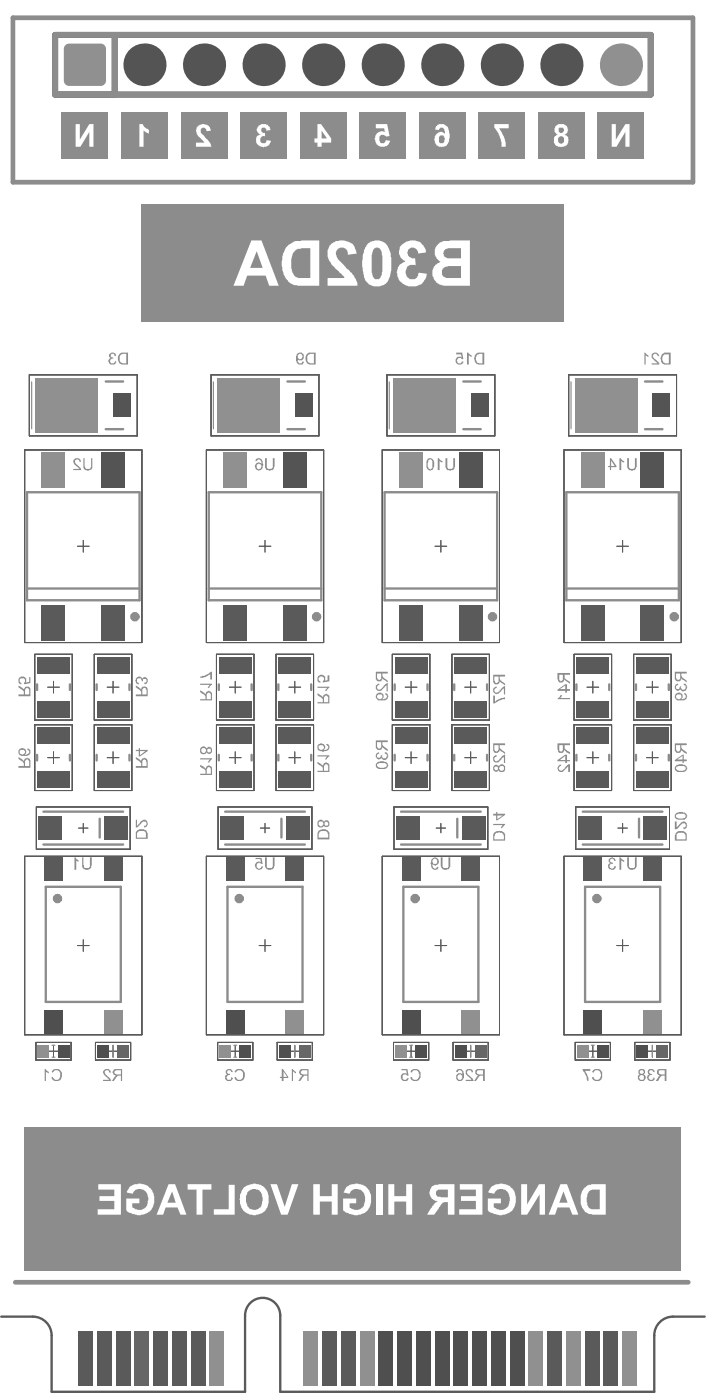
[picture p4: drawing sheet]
<svg xmlns="http://www.w3.org/2000/svg" width="100mm" height="198mm" viewBox="0 0 100 198" stroke-linecap="round" stroke-linejoin="round" font-family="sans-serif">
<path d="M.2 186.5h4.4a2.66 2.66 0 0 1 2.7 2.6v8h27.4v-10.8a2.49 2.49 0 0 1 2.5-2.5 2.49 2.49 0 0 1 2.5 2.5v10.8h52.9v-8a2.66 2.66 0 0 1 2.6-2.6h4.5" fill="none" stroke="#5a5a5a" stroke-width=".33"/>
<g fill="none" stroke="#5a5a5a" stroke-width=".14">
<path d="M4.2 53.1h15.2v8.6h-15.2zM11 57.4h1.6M11.8 56.6v1.6M29.9 53.1h15.2v8.6h-15.2zM36.7 57.4h1.6M37.5 56.6v1.6M54.8 53.1h15.2v8.6h-15.2zM61.6 57.4h1.6M62.4 56.6v1.6M80.5 53.1h15.2v8.6h-15.2zM87.3 57.4h1.6M88.1 56.6v1.6"/>
<path d="M3.5 63.7h16.6v27.3h-16.6zM11 77.4h1.6M11.8 76.5v1.7M29.2 63.7h16.6v27.3h-16.6zM36.7 77.4h1.6M37.5 76.5v1.7M54.1 63.7h16.6v27.3h-16.6zM61.6 77.4h1.6M62.4 76.5v1.7M79.8 63.7h16.6v27.3h-16.6zM87.3 77.4h1.6M88.1 76.5v1.7"/>
<path d="M4.9 92.7h5.3v9.3h-5.3zM6.7 97.3h1.7M7.6 96.5v1.6M13.3 92.7h5.4v9.3h-5.4zM15.2 97.3h1.6M16 96.5v1.6M30.6 92.7h5.3v9.3h-5.3zM32.5 97.3h1.6M33.3 96.5v1.6M39.1 92.7h5.3v9.3h-5.3zM40.9 97.3h1.6M41.7 96.5v1.6"/>
<path d="M55.5 92.7h5.3v9.3h-5.3zM57.3 97.3h1.7M58.2 96.5v1.6M63.9 92.7h5.4v9.3h-5.4zM65.8 97.3h1.6M66.6 96.5v1.6M81.2 92.7h5.3v9.3h-5.3zM83.1 97.3h1.6M83.9 96.5v1.6M89.7 92.7h5.3v9.3h-5.3zM91.5 97.3h1.6M92.3 96.5v1.6"/>
<path d="M4.9 102.6h5.3v9.4h-5.3zM5.1 114.3h13.3v6h-13.3zM6.7 107.3h1.7M7.6 106.5v1.6M11.1 117.3h1.3M11.8 116.6v1.3M13.3 102.6h5.4v9.4h-5.4zM15.2 107.3h1.6M16 106.5v1.6M30.6 102.6h5.3v9.4h-5.3zM30.9 114.3h13.2v6h-13.2zM32.5 107.3h1.6"/>
<path d="M33.3 106.5v1.6M36.8 117.3h1.4M37.5 116.6v1.3M39.1 102.6h5.3v9.4h-5.3zM40.9 107.3h1.6M41.7 106.5v1.6M55.5 102.6h5.3v9.4h-5.3zM55.8 114.3h13.2v6h-13.2zM57.3 107.3h1.7M58.2 106.5v1.6M61.7 117.3h1.4M62.4 116.6v1.3"/>
<path d="M63.9 102.6h5.4v9.4h-5.4zM65.8 107.3h1.6M66.6 106.5v1.6M81.2 102.6h5.3v9.4h-5.3zM81.5 114.3h13.2v6h-13.2zM83.1 107.3h1.6M83.9 106.5v1.6M87.4 117.3h1.4M88.1 116.6v1.3M89.7 102.6h5.3v9.4h-5.3zM91.5 107.3h1.6M92.3 106.5v1.6"/>
<path d="M3.5 121.3h16.6v25.2h-16.6zM11 133.9h1.6M11.8 133.1v1.6M29.2 121.3h16.6v25.2h-16.6zM36.7 133.9h1.6M37.5 133.1v1.6M54.1 121.3h16.6v25.2h-16.6zM61.6 133.9h1.6M62.4 133.1v1.6M79.8 121.3h16.6v25.2h-16.6zM87.3 133.9h1.6M88.1 133.1v1.6"/>
<path d="M5.1 147.6h5v2.5h-5zM6.7 148.9h1.7M7.6 148v1.7M13.5 147.6h5v2.5h-5zM15.2 148.9h1.6M16 148v1.7M25.5 159.7h2.5v5h-2.5zM30.8 147.6h5v2.5h-5zM32.1 159.7h2.5v5h-2.5zM32.5 148.9h1.6M33.3 148v1.7M38.7 159.7h2.5v5h-2.5z"/>
<path d="M39.2 147.6h5v2.5h-5zM40.9 148.9h1.6M41.7 148v1.7M45.4 159.7h2.5v5h-2.5zM52 159.7h2.5v5h-2.5zM55.7 147.6h5v2.5h-5zM57.3 148.9h1.7M58.2 148v1.7M58.7 159.7h2.4v5h-2.4zM64.1 147.6h5v2.5h-5zM65.3 159.7h2.5v5h-2.5zM65.8 148.9h1.6"/>
<path d="M66.6 148v1.7M71.9 159.7h2.5v5h-2.5zM81.4 147.6h5v2.5h-5zM83.1 148.9h1.6M83.9 148v1.7M89.8 147.6h5v2.5h-5zM91.5 148.9h1.6M92.3 148v1.7M25.5 166.3h2.5v5h-2.5zM25.9 162.2h1.6M25.9 168.8h1.6M26.7 161.3v1.7"/>
<path d="M26.7 168v1.7M32.1 166.3h2.5v5h-2.5zM32.5 162.2h1.7M32.5 168.8h1.7M33.4 161.3v1.7M33.4 168v1.7M38.7 166.3h2.5v5h-2.5zM39.2 162.2h1.6M39.2 168.8h1.6M40 161.3v1.7M40 168v1.7M45.4 166.3h2.5v5h-2.5z"/>
<path d="M45.8 162.2h1.7M45.8 168.8h1.7M46.6 161.3v1.7M46.6 168v1.7M52 166.3h2.5v5h-2.5zM52.4 162.2h1.7M52.4 168.8h1.7M53.3 161.3v1.7M53.3 168v1.7M58.7 166.3h2.4v5h-2.4zM59.1 162.2h1.6M59.1 168.8h1.6"/>
<path d="M59.9 161.3v1.7M59.9 168v1.7M65.3 166.3h2.5v5h-2.5zM65.7 162.2h1.7M65.7 168.8h1.7M66.5 161.3v1.7M66.5 168v1.7M71.9 166.3h2.5v5h-2.5zM72.3 162.2h1.7M72.3 168.8h1.7M73.2 161.3v1.7M73.2 168v1.7"/>
</g>
<path d="M7.8 4.9h84.3v8.5h-84.3zM16.2 4.9v8.5" fill="none" stroke="#5a5a5a" stroke-width=".85"/>
<path d="M1.8 2.5h96.3v23.3h-96.3zM2.2 181.6h95.2" fill="none" stroke="#8c8c8c" stroke-width=".67"/>
<path d="M7.8 4.9h84.3v8.5h-84.3zM16.2 4.9v8.5" fill="none" stroke="#8c8c8c" stroke-width=".85"/>
<g fill="none" stroke="#8c8c8c" stroke-width=".33">
<path d="M15 54h2.4M40.7 54h2.4M65.6 54h2.4M91.3 54h2.4M3.8 69.7h15.9v15.3h-15.9zM15 60.8h2.4M29.5 69.7h16v15.3h-16zM40.7 60.8h2.4M54.4 69.7h16v15.3h-16zM65.6 60.8h2.4M80.1 69.7h16v15.3h-16zM91.3 60.8h2.4"/>
<path d="M3.8 83.3h15.9M5.2 96.9v.8M9.9 96.9v.8M13.7 96.9v.8M18.3 96.9v.8M29.5 83.3h16M31 96.9v.8M35.6 96.9v.8M39.4 96.9v.8M44 96.9v.8M54.4 83.3h16M55.9 96.9v.8"/>
<path d="M60.5 96.9v.8M64.3 96.9v.8M68.9 96.9v.8M80.1 83.3h16M81.6 96.9v.8M86.2 96.9v.8M90 96.9v.8M94.6 96.9v.8M5.2 106.9v.8M6.1 119.6h11.3M6.1 114.9h11.3M9.9 106.9v.8"/>
<path d="M13.7 106.9v.8M14.1 115.9v2.7M18.3 106.9v.8M31 106.9v.8M31.9 119.6h11.2M31.9 114.9h11.2M35.6 106.9v.8M39.4 106.9v.8M39.8 115.9v2.7M44 106.9v.8M55.9 106.9v.8M56.7 119.6h11.3"/>
<path d="M56.7 114.9h11.3M60.5 106.9v.8M64.3 106.9v.8M64.7 115.9v2.7M68.9 106.9v.8M81.6 106.9v.8M82.5 119.6h11.2M82.5 114.9h11.2M86.2 106.9v.8M90 106.9v.8M90.4 115.9v2.7M94.6 106.9v.8"/>
<path d="M6.5 125.6h10.6v16.3h-10.6zM32.2 125.6h10.6v16.3h-10.6zM57.1 125.6h10.6v16.3h-10.6zM82.8 125.6h10.6v16.3h-10.6z"/>
</g>
<g fill="none" stroke="#8c8c8c" stroke-width=".17">
<path d="M4.5 54.1v6.6M30.2 54.1v6.6M55.1 54.1v6.6M80.8 54.1v6.6M7.4 149.7h.4M7.4 148h.4M16 148v1.7M33.1 149.7h.4M33.1 148h.4M41.7 148v1.7M58 149.7h.4M58 148h.4"/>
<path d="M66.6 148v1.7M83.7 149.7h.4M83.7 148h.4M92.3 148v1.7"/>
</g>
<path d="M84.6 15.8h6.6v6.7h-6.6z" fill-rule="evenodd" fill="#8c8c8c"/>
<path d="M86.6 17.6h.6v2.2l1.3-2.2h.6v3.2h-.6v-2.1l-1.3 2.1h-.6z" fill="#fff"/>
<path d="M76.1 15.8h6.7v6.7h-6.7z" fill-rule="evenodd" fill="#8c8c8c"/>
<path d="M79.1 18.1h.1a.39 .39 0 0 1 .5 .2 .39 .39 0 0 1-.1 .5 .39 .39 0 0 1-.5-.1v-.5zM79.1 19.3a.53 .53 0 0 1 .8 .5 .53 .53 0 0 1-.6 .6v-.1a.48 .48 0 0 1-.2-.8zM78.7 17.7a.83 .83 0 0 0 .1 1.3h.1l-.1 .1a.95 .95 0 0 0-.1 1.5l.4 .2a1.04 1.04 0 0 0 1.3-.6 .99 .99 0 0 0-.5-1.2 .63 .63 0 0 0 .3-1v-.1a1.18 1.18 0 0 0-1.5-.2z" fill="#fff"/>
<path d="M67.7 15.8h6.6v6.7h-6.6z" fill-rule="evenodd" fill="#8c8c8c"/>
<path d="M70 17.6h2v.6h-1.4l.5 .7a2.6 2.6 0 0 1 .5 1.9h-.6a3.8 3.8 0 0 0-1-2.7z" fill="#fff"/>
<path d="M59.3 15.8h6.6v6.7h-6.6z" fill-rule="evenodd" fill="#8c8c8c"/>
<path d="M61.9 17.7l-.2 .2-.2 .4 .6 .1v-.1a.39 .39 0 0 1 .5-.2 .39 .39 0 0 1 .3 .4l.1 .4a.81 .81 0 0 0-1.4 .3l-.1 .2a1.02 1.02 0 0 0 .3 1.2 1.02 1.02 0 0 0 1.2 .1 2.11 2.11 0 0 0 .6-2.1l-.1-.2a.97 .97 0 0 0-1.5-.7zM62.3 19.2h.1a.34 .34 0 0 1 .3 0 .34 .34 0 0 1 .2 .3l.1 .1v.2h-.1a.41 .41 0 0 1-.5 .5 .41 .41 0 0 1-.3-.6v-.3z" fill="#fff"/>
<path d="M50.8 15.8h6.7v6.7h-6.7z" fill-rule="evenodd" fill="#8c8c8c"/>
<path d="M53.2 17.6h1.6l.3 1.7h-.5a.53 .53 0 0 0-.7-.2 .53 .53 0 0 0-.2 .8 .43 .43 0 0 0 .4 .4 .43 .43 0 0 0 .4-.4h.1h.6a1.09 1.09 0 0 1-1.7 .7l-.1-.1a1.11 1.11 0 0 1-.3-1.2 .94 .94 0 0 1 1.3-.6v-.5h-1.2z" fill="#fff"/>
<path d="M42.4 15.8h6.6v6.7h-6.6z" fill-rule="evenodd" fill="#8c8c8c"/>
<path d="M45.5 18.5l.8 1.1h-.8zM44.9 17.6v2h-.4v.6h.4v.6h.6v-.6h1.4v-.6l-1.5-2z" fill="#fff"/>
<path d="M34 15.8h6.6v6.7h-6.6z" fill-rule="evenodd" fill="#8c8c8c"/>
<path d="M36.7 17.7a1 1 0 0 1 1.6 .7l-.6 .1v-.1a.36 .36 0 0 0-.5-.3 .36 .36 0 0 0-.1 .6l.2 .1h.2v.5a.49 .49 0 0 0-.7 .4 .49 .49 0 0 0 .5 .6h.2l.3-.4h.5a1.09 1.09 0 0 1-1.6 .7l-.1-.1a.89 .89 0 0 1-.2-1.2l.4-.2v-.1a.66 .66 0 0 1-.5-.5 .66 .66 0 0 1 .3-.7z" fill="#fff"/>
<path d="M25.6 15.8h6.6v6.7h-6.6z" fill-rule="evenodd" fill="#8c8c8c"/>
<path d="M28 17.8h.1a1.09 1.09 0 0 1 1.7 .4v.3l-.6 .1v-.2a.4 .4 0 0 0-.6-.3 .4 .4 0 0 0-.2 .6l.1 .2 .5 .5a2.28 2.28 0 0 1 .9 1.4h-2.2v-.6h1.3l-.5-.5a1.48 1.48 0 0 1-.7-1.6z" fill="#fff"/>
<path d="M17.1 15.8h6.7v6.7h-6.7z" fill-rule="evenodd" fill="#8c8c8c"/>
<path d="M19.7 17.6h.5a1.25 1.25 0 0 0 .8 .7l.1 .1v.5l-.8-.4v2.3h-.6z" fill="#fff"/>
<path d="M8.7 15.8h6.6v6.7h-6.6z" fill-rule="evenodd" fill="#8c8c8c"/>
<path d="M10.7 17.6h.6v2.2l1.3-2.2h.6v3.2h-.6v-2.1l-1.2 2.1h-.7z" fill="#fff"/>
<path d="M20 29h59.7v16.6h-59.7z" fill-rule="evenodd" fill="#8c8c8c"/>
<g fill="#fff">
<path d="M57 34.6a2.12 2.12 0 0 1 2.9 .1l.4 .7v.3l-1.1 .2a.76 .76 0 0 0-.8-.8 .76 .76 0 0 0-.7 .8l.2 .5 .4 .2h.4l.1 1a.99 .99 0 0 0-1.1 .2 .99 .99 0 0 0-.2 1.1 .85 .85 0 0 0 .9 .6 .85 .85 0 0 0 .8-.7l.1-.2 1.1 .2-.3 .8a1.81 1.81 0 0 1-2.1 1 2.24 2.24 0 0 1-1.6-1.1l-.2-.5a1.77 1.77 0 0 1 .9-1.9l.3-.1a1.44 1.44 0 0 1-.9-1.1l.1-.8z"/>
<path d="M46.9 34.5a2.5 2.5 0 0 1 2.8 0l.4 .4 .4 1-1.3 .2a.86 .86 0 0 0-1-1.1 .86 .86 0 0 0-.5 1.4l.1 .3 1.2 1.2a4.6 4.6 0 0 1 1.6 2.1v.5h-4.2v-1.1h2.3v-.2l-.4-.4a6.7 6.7 0 0 1-1.7-1.9 2.19 2.19 0 0 1 .1-2.2z"/>
<path d="M63 35.3l.4-.2h1.8v1.5h-1.2a.95 .95 0 0 1-1.3-.7zM62.9 37.9l.5-.2h1.8v1.7h-1.4a.95 .95 0 0 1-1.3-.7 .73 .73 0 0 1 .4-.8zM62.3 34.3a1.61 1.61 0 0 0 .1 2.8 1.64 1.64 0 0 0-1 2.4 1.75 1.75 0 0 0 1.9 1h3.2v-6.5h-2.8l-.3 .1a1.05 1.05 0 0 0-.9 .2z"/>
<path d="M53 35.1h.1a.45 .45 0 0 1 .7 .2l.1 .1a5.3 5.3 0 0 1 .2 2.5l-.1 .7a.76 .76 0 0 1-.2 .8 .76 .76 0 0 1-.9 .1 3.4 3.4 0 0 1-.3-2.3 4 4 0 0 1 .3-2zM52.1 34.5l-.3 .2a6.1 6.1 0 0 0 0 5.1 2.05 2.05 0 0 0 3.1 .1 6.5 6.5 0 0 0 .1-4.7 1.77 1.77 0 0 0-2.2-1.1l-.4 .1z"/>
<path d="M41.7 35.5l.4-.3 .5-.1h1.3v4.3h-1.1a1.13 1.13 0 0 1-1.4-1h-.1a4.3 4.3 0 0 1 .3-2.7zM40.9 34.6a3 3 0 0 0-.9 2.2 3.3 3.3 0 0 0 1.3 3.4l.8 .3h3.1v-6.5h-2.6v.1a2.17 2.17 0 0 0-1.7 .5z"/>
<path d="M36.3 35.6l.9 2.3h-1.8zM35.6 34l-2.6 6.5h1.5l.5-1.5h2.6l.5 1.5h1.3l-2.4-6.5z"/>
</g>
<path d="M3.4 159.7h92.9v20.3h-92.9z" fill-rule="evenodd" fill="#8c8c8c"/>
<g fill="#fff">
<path d="M73.7 167.7h.9v2.9l1.7-2.9h.8v4.3h-.7v-2.9l-1.8 2.9h-.9z"/>
<path d="M69.6 168a3.7 3.7 0 0 1 2-.3v.1a1.82 1.82 0 0 1 1.4 1.8 1.5 1.5 0 0 1-.2 1.1 2.01 2.01 0 0 1-2.7 1.2l-.6-.1-.5-.4v-1.7h1.9v.7h-1v.6l.1 .1a1.38 1.38 0 0 0 2-.4 2.41 2.41 0 0 0 0-1.7h-.1a1.05 1.05 0 0 0-1.9-.1v.2l-.9-.2 .1-.4z"/>
<path d="M65.1 167.7h3.2v4.3h-3.3v-.7h2.3v-1.2h-2.1v-.7h2.1v-.9h-2.2z"/>
<path d="M55 167.7h.8v1.7h1.7v-1.7h.8v4.3h-.8v-1.8h-1.7v1.8h-.8z"/>
<path d="M53.2 167.7h.9v4.3h-.9z"/>
<path d="M49.1 168a2.43 2.43 0 0 1 2.6 0l.1 .1a2.26 2.26 0 0 1 .7 2.2l-.1 .4a1.82 1.82 0 0 1-1.7 1.3 2.7 2.7 0 0 1-2.2-.6v-1.7h1.9v.7h-.9v.6a1.34 1.34 0 0 0 2-.3 2.27 2.27 0 0 0-.1-1.9 1.22 1.22 0 0 0-1.8 0l-.1 .3-.9-.2z"/>
<path d="M44.3 167.7h1v1.7h1.6v-1.7h.9v4.3h-.9v-1.8h-1.6v1.8h-1z"/>
<path d="M38.3 167.7h.9l1.1 3.2 1-3.2h.9l-1.5 4.3h-.9z"/>
<path d="M32.4 167.8h.8v4.2h-2.9v-.7h2.1z"/>
<path d="M26.5 167.7h3.4v.8h-1.2v3.5h-.9v-3.5h-1.3z"/>
<path d="M18.5 168a3.7 3.7 0 0 1 1.9-.3l.1 .1a1.69 1.69 0 0 1 1.2 1.4 2.15 2.15 0 0 1-2 2.9l-1-.2v-.1h-.4l-.4-.4v-1.7h1.8v.7h-1v.6l.2 .1a1.38 1.38 0 0 0 1.9-.4l.1-.5a1.4 1.4 0 0 0-.5-1.7 1.12 1.12 0 0 0-1.6 .5v.1l-.8-.2v-.4z"/>
<path d="M13.9 167.7h3.2v4.3h-3.3v-.7h2.4v-1.2h-2.1v-.7h2.1v-.9h-2.3z"/>
<path d="M83.5 168.5h1.4v2.8h-.9a.78 .78 0 0 1-.9-1 1.93 1.93 0 0 1 .3-1.7zM82.7 168.2v.1a2.31 2.31 0 0 0-.5 1.9 1.99 1.99 0 0 0 1.2 1.7l2.3 .1v-4.3h-2l-.6 .2z"/>
<path d="M79.7 168.7l.6 1.6h-1.2zM79.3 167.7l-1.7 4.3h1l.3-1h1.7l.4 1h.8l-1.6-4.3z"/>
<path d="M61.9 168.5h.1h1.4v1.1l-1.2-.1a.46 .46 0 0 1-.5-.6v-.2zM61.2 168l-.2 .1v.2a1.12 1.12 0 0 0-.1 1.2 1.12 1.12 0 0 0 1 .6l-.7 .6-.8 1.3h1l1.1-1.5 .3-.3h.6v1.8h.9v-4.3h-2.2l-.6 .1z"/>
<path d="M35.3 168.5a1.25 1.25 0 0 1 1.6 .3v.1a1.73 1.73 0 0 1 .2 1.5l-.1 .3a1.09 1.09 0 0 1-1.2 .6 1.09 1.09 0 0 1-.9-1 1.62 1.62 0 0 1 .3-1.7zM34.6 168.1l-.1 .2a2.5 2.5 0 0 0-.4 2.4v.1a1.9 1.9 0 0 0 2.4 1.2 1.98 1.98 0 0 0 1.5-2.4 1.99 1.99 0 0 0-1.2-1.8 2.15 2.15 0 0 0-1.8 .1z"/>
<path d="M24.4 168.7l.5 1.6h-1.2zM23.9 167.7l-1.7 4.3h.9l.3-1h1.7l.4 1h.9l-1.6-4.3z"/>
</g>
<g fill="#8c8c8c">
<path d="M88.8 64.9h.2v1.1a.42 .42 0 0 0 .4 .4 .42 .42 0 0 0 .4-.4v-1.1h.3v1.1a.66 .66 0 0 1-.4 .6 .66 .66 0 0 1-.7-.1l-.2-.3z"/>
<path d="M87.7 64.9h.1l.3 .3 .2 .1v.2l-.4-.2v1.3h-.2z"/>
<path d="M88.8 121.4h.2v1a.46 .46 0 0 0 .3 .5 .46 .46 0 0 0 .5-.1v-1.4h.3v1a.73 .73 0 0 1-.8 .8l-.1-.1a.3 .3 0 0 1-.4-.3v-.1z"/>
<path d="M87.7 121.4h.1l.3 .3 .2 .1v.3l-.4-.3v1.4h-.2z"/>
<path d="M86.3 121.5l.3-.1 .3 .1 .3 .4h-.3v-.2h-.1a.27 .27 0 0 0-.4 .1 .27 .27 0 0 0 .2 .4h.1v.1a.45 .45 0 0 0-.5 .4l.1 .1a.31 .31 0 0 0 .4 .2 .31 .31 0 0 0 .2-.3h.3a.57 .57 0 0 1-.7 .5 .57 .57 0 0 1-.4-.8l.1-.1h.2a.45 .45 0 0 1-.1-.8z"/>
<path d="M92.4 50h.1a.45 .45 0 0 1 .6 .2l.2 .2h-.3a.34 .34 0 0 0-.4-.3 .34 .34 0 0 0-.1 .6l.1 .2 .6 .4 .1 .3h-1.1v-.1h.8l-.1-.2a1.22 1.22 0 0 1-.7-.9v-.2z"/>
<path d="M91.2 49.9l.6 .5v.1l-.4-.1v1.2h-.2z"/>
<path d="M95.5 116.3h.2v.9l.5-.4a.64 .64 0 0 1 .8-.4l.2 .2v.2h.1l-.1 .1a.43 .43 0 0 1-.4 .5l-.1-.2h.2a.36 .36 0 0 0 0-.5 .36 .36 0 0 0-.5 0l-.5 .7h-.4z"/>
<path d="M63 64.9h.3v1a.34 .34 0 0 0 0 .4 .34 .34 0 0 0 .3 .1h.2a.45 .45 0 0 0 .3-.5v-1h.3v1.3h-.1a.43 .43 0 0 1-.5 .4v.1a.72 .72 0 0 1-.8-.8z"/>
<path d="M61.9 64.9h.2l.3 .3 .2 .1v.2l-.4-.2v1.3h-.3z"/>
<path d="M62.4 121.4h.2v1a.34 .34 0 0 0 0 .4 .34 .34 0 0 0 .4 .1 .34 .34 0 0 0 .3 0 .34 .34 0 0 0 .2-.3v-1.2h.2v1a.73 .73 0 0 1-.8 .8l-.1-.1a.3 .3 0 0 1-.3-.3l-.1-.1z"/>
<path d="M11.8 64.9h.2v1.1a.47 .47 0 0 0 .3 .4 .47 .47 0 0 0 .5-.2h.1v-1.3h.2v1.4h-.1v.2l-.3 .1a.63 .63 0 0 1-.9-.6z"/>
<path d="M10.5 65h.1a.55 .55 0 0 1 .9 .4h-.2a.45 .45 0 0 0-.5-.3 .37 .37 0 0 0-.2 .4 .37 .37 0 0 0 .4 .3l.5 .5v.3h-1.1v-.2h.8l-.2-.3-.5-.3a.61 .61 0 0 1 0-.8z"/>
<path d="M37.5 64.9h.3v1a.43 .43 0 0 0 .4 .5 .43 .43 0 0 0 .4-.5v-1h.3v1.2l-.1 .1a.43 .43 0 0 1-.5 .4v.1l-.3-.1a.49 .49 0 0 1-.5-.7z"/>
<path d="M37.5 121.4h.3v1a.34 .34 0 0 0 .2 .5h.1a.39 .39 0 0 0 .4-.1 .39 .39 0 0 0 .1-.4v-1h.3v1a.68 .68 0 0 1-.7 .8 .68 .68 0 0 1-.7-.8z"/>
<path d="M36.2 121.5h.8l.2 .8h-.3l-.2-.1a.41 .41 0 0 0-.4 .5 .41 .41 0 0 0 .6 .2l.1-.2h.2v.1a.57 .57 0 0 1-.6 .4 .57 .57 0 0 1-.5-.5v-.1a.58 .58 0 0 1 .4-.6l.4 .1-.1-.4h-.6z"/>
<path d="M11.6 121.4h.2v1.1h.1a.4 .4 0 0 0 .2 .5 .4 .4 0 0 0 .5-.2h.1v-1.4h.3v1.2h-.1v.2a.3 .3 0 0 1-.3 .3 .63 .63 0 0 1-1-.6z"/>
<path d="M10.5 121.4h.2l.1 .3 .3 .1v.3l-.3-.3v1.4h-.3z"/>
<path d="M2.8 95.9h.1a.5 .5 0 0 1 .7 0 .5 .5 0 0 1 .1 .6l-.1 .2 .5-.1v-.7h.2v.8l-.8 .2-.1-.2a.37 .37 0 0 0 .1-.5 .37 .37 0 0 0-.6-.1 .37 .37 0 0 0 0 .6h.1v.2h-.1v-.1a.39 .39 0 0 1-.3-.6z"/>
<path d="M19.4 95.9h.2a.3 .3 0 0 1 .3-.1 .3 .3 0 0 1 .2 .3 .4 .4 0 0 1 .5-.2 .4 .4 0 0 1 .3 .5 .43 .43 0 0 1-.4 .5l-.1-.2h.1a.25 .25 0 0 0 .2-.3 .25 .25 0 0 0-.3-.2 .25 .25 0 0 0-.2 .3h-.2l.1-.1a.35 .35 0 0 0-.5-.3 .35 .35 0 0 0-.1 .6h.1v.2a.51 .51 0 0 1-.4-.8z"/>
<path d="M14.7 151.5l.3-.1a.39 .39 0 0 1 .6 .3l.1 .2-.3-.1a.32 .32 0 0 0-.5-.2 .32 .32 0 0 0 .1 .6l.7 .6 .1 .3h-1.2v-.2h.8l-.1-.2a1.22 1.22 0 0 1-.7-1z"/>
<path d="M79.1 108.3l.3-.1v.3a.3 .3 0 0 0-.3 .2 .3 .3 0 0 0 .2 .4v.1l.3-.1 .8-.9h.3v1.1h-.3v-.8l-.5 .5a.53 .53 0 0 1-.7 .3 .53 .53 0 0 1-.3-.7z"/>
<path d="M79.3 98.4h.3l-.3 .4h1.4v.2h-1.8l.3-.3z"/>
<path d="M95.7 96.9l.2-.1 .1 .2h-.1a.31 .31 0 0 0-.2 .4 .31 .31 0 0 0 .4 .2l.2-.4h-.1h.2h-.1v.2h.1a.3 .3 0 0 0 .4 .3 .3 .3 0 0 0 .2-.4h.1l-.1-.2-.2-.1v-.2a.32 .32 0 0 1 .4 .4h.1l-.1 .2a.49 .49 0 0 1-.3 .5 .49 .49 0 0 1-.6-.1v-.2a.35 .35 0 0 1-.4 .2 .35 .35 0 0 1-.3-.2 .52 .52 0 0 1 .1-.7z"/>
<path d="M91.9 151.4h.1a.46 .46 0 0 1 .6 .4h-.1a.29 .29 0 0 0-.5-.2 .29 .29 0 0 0 0 .5h.2l.1 .1a.36 .36 0 0 0-.5 .4 .36 .36 0 0 0 .6 .2l.1-.2 .2 .1h-.1a.45 .45 0 0 1-.7 .3l-.4-.3 .1-.4 .3-.1-.2-.1-.1-.3z"/>
<path d="M53.4 106.6l.2-.1 .1 .2h-.1a.31 .31 0 0 0-.3 .4 .31 .31 0 0 0 .5 .2l.1-.3 .2-.1a.34 .34 0 0 0 .1 .4 .34 .34 0 0 0 .5-.1l.1-.2h-.1v-.2l-.3-.1v-.2a.51 .51 0 0 1 .5 .8 .49 .49 0 0 1-.5 .3 .49 .49 0 0 1-.5-.3 .41 .41 0 0 1-.4 .2 .41 .41 0 0 1-.3-.5z"/>
<path d="M53.4 96.9l.3-.1v.2a.34 .34 0 0 0-.4 .5 .34 .34 0 0 0 .6 0l.8-.8h.2v1.2h-.2v-.8l-.5 .4a.54 .54 0 0 1-.8 .3 .54 .54 0 0 1-.1-.8z"/>
<path d="M70 107h.3v.1h-.1a.35 .35 0 0 0-.2 .5 .35 .35 0 0 0 .4 .2v-.1h.1a1.34 1.34 0 0 1 1-.8v1.2h-.2v-.9l-.5 .4a.54 .54 0 0 1-.9 .2l-.1-.2a.34 .34 0 0 1 .2-.6z"/>
<path d="M70 97.3l.3-.1v.2a.34 .34 0 0 0-.4 .5 .34 .34 0 0 0 .6 0l.7-.7h.3v1.1h-.2v-.8l-.8 .8a.54 .54 0 0 1-.7-.2 .54 .54 0 0 1 .1-.7z"/>
<path d="M69.8 98.5h.2v.9l.7-.5h.2v-.1h.6v.2h-.4v.1l-.6 .2-.5 .3h-.2z"/>
<path d="M66 151.5l.3-.1a.46 .46 0 0 1 .6 .4l-.1 .1a.33 .33 0 0 0-.5-.3 .33 .33 0 0 0-.1 .5l.7 .6 .1 .4h-1.1v-.2h.8v-.2l-.4-.2a.67 .67 0 0 1-.3-1z"/>
<path d="M28.3 107.4h1.7v.2l-.3 .2v.2h-.3l.3-.4h-1.4z"/>
<path d="M28.3 96.8h1.7v.2l-.4 .4h-.2l.3-.4h-1.4z"/>
<path d="M28.3 95.8l.6-.1 .7-.3 .1-.2 .3-.1v1.1h-.2v-.8a1.89 1.89 0 0 1-1.5 .6z"/>
<path d="M44.9 107h1.7v.1l-.4 .5h-.2l.3-.5h-1.4z"/>
<path d="M44.9 97.2h1.7v.2l-.4 .4h-.2l.3-.4h-1.4z"/>
<path d="M45 95.7h.1a.51 .51 0 0 1 .8 .1h.1v.5l-.1 .1 .5-.1v-.7h.2v.9l-.9 .2v-.2a.36 .36 0 0 0 .2-.4 .36 .36 0 0 0-.4-.3h-.1a.34 .34 0 0 0-.4 .3 .34 .34 0 0 0 .3 .4v.2a.49 .49 0 0 1-.4-.4 .49 .49 0 0 1 .1-.5z"/>
<path d="M41.3 151.4h.2l.4 .4v.2h-.1l-.3-.3v1.4h-.2z"/>
<path d="M66.1 49.9h.1l.2 .3 .4 .2v.1h-.2l-.3-.2v1.3h-.2z"/>
<path d="M64.6 49.9h.8l.2 1h-.3a.34 .34 0 0 0-.4-.2 .34 .34 0 0 0-.2 .5 .3 .3 0 0 0 .3 .3 .3 .3 0 0 0 .3-.3h.3a.56 .56 0 0 1-.8 .4 .56 .56 0 0 1-.2-.9 .48 .48 0 0 1 .7-.1l-.1-.4h-.6z"/>
<path d="M69.8 116.7h1.7v.1l-.4 .5h-.2l.2-.5h-1.3z"/>
<path d="M15.6 50h.1a.47 .47 0 0 1 .7 .4h-.1h-.1a.25 .25 0 0 0-.3-.3 .25 .25 0 0 0-.2 .3 .25 .25 0 0 0 .3 .2v.3v-.1a.36 .36 0 0 0-.4 .2 .36 .36 0 0 0 .2 .5 .34 .34 0 0 0 .3-.1 .34 .34 0 0 0 .2-.3l.1 .1v.2a.6 .6 0 0 1-.6 .2 .6 .6 0 0 1-.5-.5v-.2l.4-.2-.1-.1a.34 .34 0 0 1 0-.6z"/>
<path d="M19.2 116.1h.2v.8l.3-.2a.7 .7 0 0 1 1.1-.4 .55 .55 0 0 1-.4 .9v-.3a.31 .31 0 0 0 .3-.3 .31 .31 0 0 0-.4-.3l-.8 .9h-.3v.1z"/>
<path d="M7.5 151.5a.86 .86 0 0 1 1.1 .1 .86 .86 0 0 1 .1 1.1 .83 .83 0 0 1-1.2 .2l-.3-.3 .3-.1v.1a.53 .53 0 0 0 .7 .3 .53 .53 0 0 0 .3-.7 .54 .54 0 0 0-.2-.6 .54 .54 0 0 0-.7 .1l-.1 .2-.2-.1z"/>
<path d="M6.3 151.4h.2l.4 .4v.2h-.1l-.3-.3v1.4h-.2z"/>
<path d="M84.1 151.4h.1a.82 .82 0 0 1 1 1 .75 .75 0 0 1-.5 .7 .75 .75 0 0 1-.8-.2l-.1-.2v-.1l.1-.1a.56 .56 0 0 0 .7 .4 .56 .56 0 0 0 .4-.6 .65 .65 0 0 0-.8-.7l-.2 .1v.2l-.2-.1z"/>
<path d="M82.4 151.4h1.1v.3h-.8a1.89 1.89 0 0 1 .6 1.4h-.2l-.1-.3a1.91 1.91 0 0 0-.5-1.1z"/>
<path d="M58.2 151.6l.1-.1a.8 .8 0 0 1 .9 0 .8 .8 0 0 1 .3 .9 .76 .76 0 0 1-1.2 .6l-.2-.3v-.1l.1-.1a.56 .56 0 0 0 .7 .4 .56 .56 0 0 0 .4-.6v-.3a.5 .5 0 0 0-.5-.4 .5 .5 0 0 0-.5 .2v.1l-.2-.1z"/>
<path d="M56.8 151.4h.9l.1 .9h-.2a.34 .34 0 0 0-.5-.1 .34 .34 0 0 0-.1 .5 .35 .35 0 0 0 .3 .2 .35 .35 0 0 0 .4-.2h.1v.1a.61 .61 0 0 1-.9 .1 .61 .61 0 0 1 .1-.9h.5l.1 .1-.1-.5h-.7z"/>
<path d="M33.4 151.5l.3-.1a.76 .76 0 0 1 .9 .8 .81 .81 0 0 1-1.1 .9v-.1a.32 .32 0 0 1-.3-.4h-.1l.3-.1a.54 .54 0 0 0 .7 .4 .54 .54 0 0 0 .3-.7 .5 .5 0 0 0-.3-.6 .5 .5 0 0 0-.6 .2l-.1 .1-.2-.1z"/>
<path d="M32.2 151.4h.1a.38 .38 0 0 1 .4 0 .38 .38 0 0 1 .2 .3l.1 .1h-.3a.28 .28 0 0 0-.4-.2 .28 .28 0 0 0-.1 .4l.3 .1v.1h-.1a.34 .34 0 0 0-.3 .5 .34 .34 0 0 0 .6 0v-.1l.3 .1a.57 .57 0 0 1-.8 .4 .57 .57 0 0 1-.3-.8l.3-.1a.35 .35 0 0 1-.3-.4 .35 .35 0 0 1 .3-.3z"/>
<path d="M86.5 65.2l.5 .8h-.5zM86.3 64.9v1.1h-.2v.2h.2v.4h.2v-.4h.7v-.2l-.7-1.1z"/>
<path d="M94 50.2h.7v1.3h-.4a.63 .63 0 0 1-.6-.5 .63 .63 0 0 1 .2-.6zM93.7 50.1v.1a.82 .82 0 0 0-.1 1.1v.1a.6 .6 0 0 0 .7 .2h.6v-1.7h-.9z"/>
<path d="M95.8 118l.3-.1a.65 .65 0 0 1 .9 .5v.5h-1.3v-.8zM95.8 117.8l-.3 .5v.7h1.7v-.6a.6 .6 0 0 0-.5-.7z"/>
<path d="M95.7 115.3l.8-.1a.34 .34 0 0 1 .4 .1 .34 .34 0 0 1 .1 .3h.1a.92 .92 0 0 1-1.3 .2 .33 .33 0 0 1-.1-.5zM95.7 115.2a.57 .57 0 0 0-.1 .7 .57 .57 0 0 0 .7 .2h.1a.56 .56 0 0 0 .7-.2 .56 .56 0 0 0-.1-.7 1.41 1.41 0 0 0-1.3 0z"/>
<path d="M43.7 50.2l.7-.1v1.4h-.4a.67 .67 0 0 1-.5-1zM43.7 49.9v.1a.93 .93 0 0 0-.3 1.4l.3 .2h1v-1.7z"/>
<path d="M42.3 50.1a.38 .38 0 0 1 .5 .4 .38 .38 0 0 1-.6 .3l-.1-.1a.38 .38 0 0 1 .2-.5zM42.1 50a1.24 1.24 0 0 0 .1 1.6h.2a.39 .39 0 0 0 .4 0 .39 .39 0 0 0 .2-.4h-.2a.34 .34 0 0 1-.4 .3 .34 .34 0 0 1-.3-.4v-.2a.51 .51 0 0 0 .8 0 .51 .51 0 0 0 0-.7l-.1-.1a.48 .48 0 0 0-.7-.1z"/>
<path d="M60.8 65.1h.1a.52 .52 0 0 1 .3 .7 .47 .47 0 0 1-.3 .7v-.1h-.2a1.27 1.27 0 0 1 0-1.3zM60.5 65v.1a1.15 1.15 0 0 0 .3 1.6h.1a.78 .78 0 0 0 .5-1 .73 .73 0 0 0-.7-.8z"/>
<path d="M61.4 121.6a.43 .43 0 0 1 .5 .4 .43 .43 0 0 1-.4 .4v-.1a.34 .34 0 0 1-.3-.3 .34 .34 0 0 1 .2-.3zM61.3 121.5a1.18 1.18 0 0 0-.3 1.2v.1a.55 .55 0 0 0 .5 .4 .55 .55 0 0 0 .5-.3v-.1h-.2a.26 .26 0 0 1-.3 .2 .26 .26 0 0 1-.2-.2l-.1-.5v.1l.4 .2a.63 .63 0 0 0 .3-1 .32 .32 0 0 0-.5-.1z"/>
<path d="M36.2 65v.3l.2-.1a.21 .21 0 0 1 .2-.1 .21 .21 0 0 1 .2 .1l.2 .2v.3l-.2-.1a.37 .37 0 0 0-.6 .1 .45 .45 0 0 0 .1 .8l.3 .2a.89 .89 0 0 0 .7-1l-.1-.1a.58 .58 0 0 0-.2-.6 .58 .58 0 0 0-.7 0zM36.4 65.7h.2v-.1a.43 .43 0 0 1 .4 .6l-.2 .2h-.1v.1l-.1-.1a.39 .39 0 0 1-.3-.6z"/>
<path d="M3.7 107.6h.1a.32 .32 0 0 1 .3 .4v.5h-.6v-.7zM2.6 107.2v.3l.4 .3h.2l.2 .3v.4h-.8v.2h1.7v-.8a.5 .5 0 0 0-.3-.5 .5 .5 0 0 0-.5 .1l-.1 .3-.2-.2z"/>
<path d="M2.8 106v.1a.48 .48 0 0 0-.1 .7l.2 .2a1.91 1.91 0 0 0 1.3-.1l.1-.4a.32 .32 0 0 0-.3-.5l-.1-.1v.3a.26 .26 0 0 1 .2 .2 .26 .26 0 0 1-.1 .3l-.2 .2h-.3a.5 .5 0 0 0 .2-.6 .5 .5 0 0 0-.4-.4zM2.9 106.2h.1a.36 .36 0 0 1 .4 .1 .36 .36 0 0 1 .1 .3v.1a.39 .39 0 0 1-.5 .1 .39 .39 0 0 1-.2-.4z"/>
<path d="M3.6 97.5a.34 .34 0 0 1 .4 0 .34 .34 0 0 1 .1 .3v.5h-.6zM2.6 97.1v.2l.8 .6v.4h-.8v.3h1.7v-.8a.47 .47 0 0 0-.4-.6 .47 .47 0 0 0-.5 .5l-.2-.3z"/>
<path d="M20.3 107.6h.3l.1 .9h-.6v-.8zM19.2 107.2v.3l.8 .6v.4h-.8v.2h1.7v-.8a.43 .43 0 0 0-.4-.5v-.1l-.2 .1a.32 .32 0 0 0-.3 .4l-.2-.2z"/>
<path d="M19.8 106.4h.8l-.8 .6zM19.2 106.2v.2h.4v.7h.2l1.1-.7v-.2h-1.1v-.3h-.2v.3z"/>
<path d="M20.3 97.4h.3l.1 .3v.6h-.6v-.7zM19.2 97.1v.2l.8 .6v.4h-.8v.3h1.7v-.8a.47 .47 0 0 0-.3-.5 .47 .47 0 0 0-.5 .1l-.1 .3-.1-.2z"/>
<path d="M16.4 151.6h.7v.6h-.5a.34 .34 0 0 1-.4-.5zM16.2 151.4l-.3 .3a.59 .59 0 0 0 .5 .6l-.2 .2-.4 .6h.3l.6-.8h.4v.8h.2v-1.7z"/>
<path d="M79.1 105.5h.5v.6a.3 .3 0 0 1-.3 .4l-.2-.2zM78.9 105.3v.9h.1a.42 .42 0 0 0 .4 .4 .42 .42 0 0 0 .4-.4l.4 .3 .5 .3v-.3l-.8-.5v-.5h.8v-.2z"/>
<path d="M79.2 107.6l.8-.6v.6zM78.9 107.6v.2h1.1v.3h.2v-.3h.5v-.2h-.5v-.7h-.2z"/>
<path d="M79.1 95.6h.5v.7l-.1 .1a.25 .25 0 0 1-.3 0 .25 .25 0 0 1-.1-.3zM78.9 95.3v.9h.1a.42 .42 0 0 0 .4 .5 .42 .42 0 0 0 .4-.5l.9 .6v-.2l-.8-.5v-.5h.8v-.3z"/>
<path d="M79.2 97.6l.8-.5v.5zM78.9 97.7v.1h1.1v.3h.2v-.3h.5v-.2h-.5v-.7h-.2z"/>
<path d="M95.7 105.5h.6v.6a.28 .28 0 0 1-.2 .3 .28 .28 0 0 1-.4-.1v-.1zM95.5 105.3v.9a.47 .47 0 0 0 .3 .4 .47 .47 0 0 0 .5-.1l.1-.3 .1 .2 .7 .4v-.3l-.8-.6v-.4h.8v-.2z"/>
<path d="M95.8 107.6l.8-.6v.6zM95.5 107.6v.2h1.1v.3h.2v-.3h.4v-.2h-.4v-.7h-.2z"/>
<path d="M95.7 108.6l.8-.1a.34 .34 0 0 1 .5 .2l.1 .1h-.1v.2a1.19 1.19 0 0 1-1.3-.1zM95.7 108.3v.1a.53 .53 0 0 0-.1 .7 .53 .53 0 0 0 .7 .2 .74 .74 0 0 0 1-.6h-.1a.43 .43 0 0 0-.5-.4l-.1-.1z"/>
<path d="M95.7 95.4h.6v.7l-.3 .2-.3-.1v-.1zM95.5 95.1v1a.47 .47 0 0 0 .3 .4 .47 .47 0 0 0 .5-.2l.1-.2 .1 .1 .7 .5v-.3l-.4-.3a.52 .52 0 0 1-.4-.7h.8v-.3z"/>
<path d="M95.8 98.3h.1a.34 .34 0 0 1 .4 .1 .34 .34 0 0 1 .1 .3 .35 .35 0 0 1-.5 .3v-.1a.26 .26 0 0 1-.2-.2 .26 .26 0 0 1 .1-.3zM95.6 98.3a.58 .58 0 0 0 0 .7 .58 .58 0 0 0 .7 .2h.3a.54 .54 0 0 0 .5-.2 .54 .54 0 0 0 .1-.6l-.2-.2h-.2v.1h.1l.2 .3-.2 .2a.32 .32 0 0 1-.5 .1 .47 .47 0 0 0 .2-.5 .47 .47 0 0 0-.4-.3z"/>
<path d="M93.3 151.6h.8v.6h-.5a.35 .35 0 0 1-.4-.3 .35 .35 0 0 1 .1-.3zM93 151.5v.2a.38 .38 0 0 0 0 .4 .38 .38 0 0 0 .3 .1l.1 .1-.3 .2-.3 .6h.3l.2-.4 .3-.4h.5v.8h.2v-1.7h-1.1z"/>
<path d="M90.6 151.6a.34 .34 0 0 1 .4 0 .34 .34 0 0 1 .1 .3h-.1a.28 .28 0 0 1-.4 .1 .28 .28 0 0 1 0-.4zM90.4 152.6a.36 .36 0 0 1 .7 0 .36 .36 0 0 1-.7 0zM90.5 151.4v.1a.41 .41 0 0 0 0 .7h.1a.45 .45 0 0 0-.3 .4 .45 .45 0 0 0 .2 .4v.1a.63 .63 0 0 0 .9-.7l-.1-.2h-.3a.42 .42 0 0 0 .3-.6 .42 .42 0 0 0-.6-.2z"/>
<path d="M53.4 105.1h.5v.6a.28 .28 0 0 1-.2 .3 .28 .28 0 0 1-.3-.1v-.1zM53.2 104.8v1a.47 .47 0 0 0 .3 .4 .47 .47 0 0 0 .5-.2l.1-.2 .1 .1 .7 .5v-.3l-.8-.6v-.4h.8v-.3z"/>
<path d="M53.4 108.1h.8a.34 .34 0 0 1 .5 .2h.1l-.1 .3a1.19 1.19 0 0 1-1.3-.1zM53.4 107.9v.1a.53 .53 0 0 0-.1 .7 .53 .53 0 0 0 .6 .2h.3a.74 .74 0 0 0 .8-.6l-.2-.2a1.17 1.17 0 0 0-1.3-.2z"/>
<path d="M53.4 95.4h.5v.7l-.2 .2-.3-.1v-.1zM53.2 95.1v1a.47 .47 0 0 0 .3 .4 .47 .47 0 0 0 .5-.2l.1-.2 .8 .6v-.3l-.5-.3a.52 .52 0 0 1-.3-.7h.8v-.3z"/>
<path d="M53.5 98.3h.1a.34 .34 0 0 1 .4 .1 .34 .34 0 0 1 .1 .3 .35 .35 0 0 1-.5 .3v-.1a.26 .26 0 0 1-.2-.2 .26 .26 0 0 1 .1-.3zM53.3 98.3a.63 .63 0 0 0 .1 .8 .63 .63 0 0 0 .7 .1h.1a.72 .72 0 0 0 .8-.7l-.3-.3h-.2l-.1 .1h.2l.2 .3-.2 .2a.32 .32 0 0 1-.5 .1 .47 .47 0 0 0 .2-.5 .47 .47 0 0 0-.4-.3z"/>
<path d="M70 105.5h.5v.7l-.2 .3-.3-.1v-.2zM69.8 105.3v.8a.44 .44 0 0 0 .3 .5 .44 .44 0 0 0 .5-.2l.1-.2 .1 .2 .7 .4v-.3l-.8-.6v-.4h.8v-.2z"/>
<path d="M70 108.6h.2v-.1v.1a.28 .28 0 0 1 .3 .3 .28 .28 0 0 1-.4 .2 .28 .28 0 0 1-.1-.4zM70.8 108.5a.34 .34 0 0 1 .5 .2 .34 .34 0 0 1-.4 .5l-.3-.3zM70 108.3v.1a.45 .45 0 0 0-.2 .4 .45 .45 0 0 0 .3 .4v.1h.2l.2-.2a.51 .51 0 0 0 .9 .1l.1-.1a.63 .63 0 0 0-.6-.9l-.4 .4a.34 .34 0 0 0-.5-.3z"/>
<path d="M70 95.8h.5v.6a.28 .28 0 0 1-.1 .3 .28 .28 0 0 1-.4-.1zM69.8 95.6v.9a.47 .47 0 0 0 .3 .4 .47 .47 0 0 0 .5-.2l.1-.2 .8 .6v-.3l-.4-.3a.52 .52 0 0 1-.4-.7h.8v-.2z"/>
<path d="M67.6 151.6h.8v.6l-.9-.1-.1-.3zM67.3 151.5v.2a.38 .38 0 0 0-.1 .4 .38 .38 0 0 0 .4 .1l.1 .1-.3 .2-.3 .6h.2l.4-.4a.52 .52 0 0 1 .7-.4v.8h.2v-1.7h-1.1z"/>
<path d="M64.6 151.5v.3h.2a.31 .31 0 0 1 .4-.2 .31 .31 0 0 1 .2 .4l.1 .2a.55 .55 0 0 0-.9 0 .55 .55 0 0 0 .2 .8v.1a.68 .68 0 0 0 .9-.9l-.1-.5-.2-.1a.48 .48 0 0 0-.7-.1zM64.7 152.5a.38 .38 0 0 1 .7 0 .38 .38 0 0 1-.7 0z"/>
<path d="M29.4 108.6a.32 .32 0 0 1 .4 .4v.6h-.6v-.7zM28.3 108.3v.3l.8 .5v.5h-.8v.1h1.7v-.7a.46 .46 0 0 0-.3-.5 .46 .46 0 0 0-.5 .1l-.1 .3-.3-.3z"/>
<path d="M29.4 106a.29 .29 0 0 1 .4 .3 .29 .29 0 0 1-.4 .2h-.1zM28.7 105.9a.36 .36 0 0 1 .5 .4 .36 .36 0 0 1-.5 .3v-.1a.32 .32 0 0 1-.2-.3 .32 .32 0 0 1 .2-.3zM28.5 105.8v.1a.53 .53 0 0 0-.2 .7 .53 .53 0 0 0 .7 .2l.2-.3a.43 .43 0 0 0 .7 .2 .43 .43 0 0 0 0-.7v-.1h-.1a.24 .24 0 0 0-.3-.1 .24 .24 0 0 0-.2 .1l-.1 .1-.1-.1a.32 .32 0 0 0-.5-.1z"/>
<path d="M29.4 98.1h.1a.3 .3 0 0 1 .3 .3v.6h-.6v-.7zM28.3 97.8v.2l.7 .4v.2h.1v.4h-.8v.2h1.7v-.8a.45 .45 0 0 0-.2-.5 .45 .45 0 0 0-.6 .1l-.1 .3-.2-.2z"/>
<path d="M46 108.2a.32 .32 0 0 1 .4 .4v.6h-.5v-.7zM44.9 107.9v.2l.7 .5 .1 .1v.5h-.8v.1h1.7v-.7a.5 .5 0 0 0-.3-.6 .5 .5 0 0 0-.5 .1l-.1 .4-.2-.3z"/>
<path d="M45.1 105.4a.44 .44 0 0 0-.2 .6 .48 .48 0 0 0 .6 .4 1.03 1.03 0 0 0 1.1-.4v-.1a.46 .46 0 0 0-.4-.5v.1a.34 .34 0 0 1 .2 .4 .34 .34 0 0 1-.3 .3h-.3l.1-.1a.42 .42 0 0 0 .1-.5 .42 .42 0 0 0-.4-.2v-.1zM45.1 105.6l.2-.1a.36 .36 0 0 1 .5 .1 .36 .36 0 0 1-.1 .5 .39 .39 0 0 1-.5 0 .39 .39 0 0 1-.1-.5z"/>
<path d="M46 98.5h.1a.3 .3 0 0 1 .3 .3v.6h-.5v-.6zM44.9 98.2v.2l.8 .6v.4h-.8v.2h1.7v-.8a.44 .44 0 0 0-.2-.5 .44 .44 0 0 0-.5 .1h-.1l-.1 .4-.2-.3z"/>
<path d="M42.7 151.6h.8v.6h-.5a.34 .34 0 0 1-.4-.5zM42.6 151.4l-.3 .3a.59 .59 0 0 0 .5 .6l-.2 .2-.4 .6h.3l.6-.8h.4v.8h.2v-1.7z"/>
<path d="M40.1 151.7l.5 .8h-.5zM39.9 151.4v1.1h-.3v.2h.3v.4h.2v-.4h.7v-.2l-.8-1.1z"/>
<path d="M67.6 50.2l.7-.1v1.4h-.4a.43 .43 0 0 1-.5-.5h-.1v-.5zM67.4 50a1.18 1.18 0 0 0-.1 1.3l.3 .3h.9v-1.7h-.9v.1z"/>
<path d="M70.2 117.9h.3h.4a.3 .3 0 0 1 .3 .4h.1v.6h-1.3v-.5v-.3zM70 117.9l-.2 .2v.9h1.7v-.6a.75 .75 0 0 0-1-.7z"/>
<path d="M70.4 115.5h.7l-.7 .5zM69.8 115.2v.3h.4v.7h.2l1.1-.8v-.2h-1.1v-.2h-.2v.2z"/>
<path d="M17.1 50.2l.8-.1v1.4h-.5a.79 .79 0 0 1-.4-1.2zM17 50a1.01 1.01 0 0 0-.1 1.4l.3 .2h.9v-1.7h-.9z"/>
<path d="M19.6 117.7h.5a.46 .46 0 0 1 .5 .5v.4h-1.2v-.7zM19.5 117.5l-.3 .4v.9h1.7v-.6a.72 .72 0 0 0-.8-.8z"/>
<path d="M45.3 117.8a.7 .7 0 0 1 1.1 .4v.4h-1.3v-.6zM45.1 117.6l-.2 .3v1h1.7v-.7a.75 .75 0 0 0-.9-.8z"/>
<path d="M46.1 116.3h.1a.31 .31 0 0 1 .3 .4 .31 .31 0 0 1-.5 .2 .42 .42 0 0 1 .1-.6zM45.2 116.3a.36 .36 0 0 1 .4 .1 .36 .36 0 0 1 .1 .4l-.1 .1a.24 .24 0 0 1-.2 .1 .24 .24 0 0 1-.2-.2h-.1zM45.1 116.2v.1a.44 .44 0 0 0-.2 .5 .48 .48 0 0 0 .5 .4 .48 .48 0 0 0 .5-.4v.2a.45 .45 0 0 0 .5 .1 .45 .45 0 0 0 .2-.5v-.2h-.1a.31 .31 0 0 0-.2-.2 .31 .31 0 0 0-.4 .1v.1a.56 .56 0 0 0-.8-.2z"/>
</g>
<g fill="none" stroke="#8c8c8c" stroke-width=".67">
<circle cx="19.1" cy="87.3" r=".33"/>
<circle cx="44.8" cy="87.3" r=".33"/>
<circle cx="69.7" cy="87.3" r=".33"/>
<circle cx="95.4" cy="87.3" r=".33"/>
<circle cx="8.1" cy="127.3" r=".33"/>
<circle cx="33.9" cy="127.3" r=".33"/>
<circle cx="58.7" cy="127.3" r=".33"/>
<circle cx="84.5" cy="127.3" r=".33"/>
</g>
<g fill="#545454">
<circle cx="20.4" cy="9.2" r="3"/>
<circle cx="28.9" cy="9.2" r="3"/>
<circle cx="45.7" cy="9.2" r="3"/>
<circle cx="37.3" cy="9.2" r="3"/>
</g>
<path d="M9.8 6.2h4.5l.7 .7v4.5l-.7 .8h-4.5l-.8-.8v-4.5z" fill-rule="evenodd" fill="#909090"/>
<g fill="#909090">
<path d="M14.3 6.2a.75 .75 0 0 1 .7 .7h-.7z"/>
<path d="M9.2 6.4l.6-.2v.7h-.8z"/>
<path d="M9 11.4h.8v.8a.74 .74 0 0 1-.8-.8z"/>
<path d="M14.3 11.4h.7a.75 .75 0 0 1-.7 .8z"/>
<circle cx="87.9" cy="9.2" r="3"/>
</g>
<g fill="#545454">
<circle cx="54.2" cy="9.2" r="3"/>
<circle cx="71" cy="9.2" r="3"/>
<circle cx="79.4" cy="9.2" r="3"/>
<circle cx="62.6" cy="9.2" r="3"/>
</g>
<path d="M16 55.7h2.5v3.4h-2.5z" fill-rule="evenodd" fill="#545454"/>
<path d="M5 53.6h8.9v7.6h-8.9z" fill-rule="evenodd" fill="#909090"/>
<path d="M64.4 148h1.6v1.7h-1.6z" fill-rule="evenodd" fill="#4f4f4f"/>
<path d="M67.2 148h1.6v1.7h-1.6z" fill-rule="evenodd" fill="#666"/>
<path d="M56 148h1.5v1.7h-1.5z" fill-rule="evenodd" fill="#909090"/>
<path d="M58.8 148h1.6v1.7h-1.6z" fill-rule="evenodd" fill="#4f4f4f"/>
<g fill="#5a5a5a">
<path d="M64.3 93h4.6v2.4h-4.6z" fill-rule="evenodd"/>
<path d="M64.3 99.3h4.6v2.3h-4.6z" fill-rule="evenodd"/>
</g>
<path d="M56.8 143.1h2.7v3.3h-2.7z" fill-rule="evenodd" fill="#4f4f4f"/>
<path d="M65.3 143.1h2.6v3.3h-2.6z" fill-rule="evenodd" fill="#909090"/>
<g fill="#5a5a5a">
<path d="M65.3 121.4h2.6v3.4h-2.6z" fill-rule="evenodd"/>
<path d="M56.8 121.4h2.7v3.4h-2.7z" fill-rule="evenodd"/>
<path d="M55.9 93h4.6v2.4h-4.6z" fill-rule="evenodd"/>
<path d="M55.9 99.3h4.6v2.3h-4.6z" fill-rule="evenodd"/>
<path d="M56.5 85.7h3.3v5h-3.3z" fill-rule="evenodd"/>
<path d="M64.9 85.7h3.4v5h-3.4z" fill-rule="evenodd"/>
</g>
<path d="M64.9 64.1h3.4v4.9h-3.4z" fill-rule="evenodd" fill="#545454"/>
<path d="M56.5 64.1h3.3v4.9h-3.3z" fill-rule="evenodd" fill="#909090"/>
<g fill="#5a5a5a">
<path d="M55.9 103h4.6v2.3h-4.6z" fill-rule="evenodd"/>
<path d="M55.9 109.2h4.6v2.4h-4.6z" fill-rule="evenodd"/>
<path d="M64.3 103h4.6v2.3h-4.6z" fill-rule="evenodd"/>
<path d="M64.3 109.2h4.6v2.4h-4.6z" fill-rule="evenodd"/>
<path d="M65.4 115.6h3.3v3.3h-3.3z" fill-rule="evenodd"/>
<path d="M56.1 115.6h3.3v3.3h-3.3z" fill-rule="evenodd"/>
</g>
<path d="M66.6 55.7h2.5v3.4h-2.5z" fill-rule="evenodd" fill="#545454"/>
<path d="M55.6 53.6h8.9v7.6h-8.9z" fill-rule="evenodd" fill="#909090"/>
<path d="M42.4 148h1.5v1.7h-1.5z" fill-rule="evenodd" fill="#666"/>
<path d="M39.5 148h1.6v1.7h-1.6z" fill-rule="evenodd" fill="#4f4f4f"/>
<path d="M31.1 148h1.5v1.7h-1.5z" fill-rule="evenodd" fill="#909090"/>
<path d="M33.9 148h1.6v1.7h-1.6z" fill-rule="evenodd" fill="#4f4f4f"/>
<g fill="#5a5a5a">
<path d="M39.4 103h4.6v2.3h-4.6z" fill-rule="evenodd"/>
<path d="M39.4 109.2h4.6v2.4h-4.6z" fill-rule="evenodd"/>
<path d="M31.2 115.6h3.3v3.3h-3.3z" fill-rule="evenodd"/>
<path d="M40.5 115.6h3.3v3.3h-3.3z" fill-rule="evenodd"/>
<path d="M31 103h4.6v2.3h-4.6z" fill-rule="evenodd"/>
<path d="M31 109.2h4.6v2.4h-4.6z" fill-rule="evenodd"/>
</g>
<path d="M31.6 64.1h3.3v4.9h-3.3z" fill-rule="evenodd" fill="#909090"/>
<path d="M40.1 64.1h3.3v4.9h-3.3z" fill-rule="evenodd" fill="#545454"/>
<g fill="#5a5a5a">
<path d="M40.1 85.7h3.3v5h-3.3z" fill-rule="evenodd"/>
<path d="M31.6 85.7h3.3v5h-3.3z" fill-rule="evenodd"/>
</g>
<path d="M30.8 53.6h8.8v7.6h-8.8z" fill-rule="evenodd" fill="#909090"/>
<path d="M41.7 55.7h2.5v3.4h-2.5z" fill-rule="evenodd" fill="#545454"/>
<g fill="#5a5a5a">
<path d="M32 121.4h2.6v3.4h-2.6z" fill-rule="evenodd"/>
<path d="M40.4 121.4h2.6v3.4h-2.6z" fill-rule="evenodd"/>
</g>
<path d="M40.4 143h2.6v3.4h-2.6z" fill-rule="evenodd" fill="#909090"/>
<path d="M32 143h2.6v3.4h-2.6z" fill-rule="evenodd" fill="#4f4f4f"/>
<g fill="#5a5a5a">
<path d="M39.4 93h4.6v2.4h-4.6z" fill-rule="evenodd"/>
<path d="M39.4 99.3h4.6v2.3h-4.6z" fill-rule="evenodd"/>
<path d="M31 93h4.6v2.4h-4.6z" fill-rule="evenodd"/>
<path d="M31 99.3h4.6v2.3h-4.6z" fill-rule="evenodd"/>
<path d="M5.2 99.3h4.7v2.3h-4.7z" fill-rule="evenodd"/>
<path d="M5.2 93h4.7v2.4h-4.7z" fill-rule="evenodd"/>
<path d="M13.7 99.3h4.6v2.3h-4.6z" fill-rule="evenodd"/>
<path d="M13.7 93h4.6v2.4h-4.6z" fill-rule="evenodd"/>
<path d="M5.9 85.7h3.3v5h-3.3z" fill-rule="evenodd"/>
<path d="M14.3 85.7h3.4v5h-3.4z" fill-rule="evenodd"/>
</g>
<path d="M14.3 64.1h3.4v4.9h-3.4z" fill-rule="evenodd" fill="#545454"/>
<path d="M5.9 64.1h3.3v4.9h-3.3z" fill-rule="evenodd" fill="#909090"/>
<g fill="#5a5a5a">
<path d="M5.2 109.2h4.7v2.4h-4.7z" fill-rule="evenodd"/>
<path d="M5.2 103h4.7v2.3h-4.7z" fill-rule="evenodd"/>
<path d="M14.8 115.6h3.3v3.3h-3.3z" fill-rule="evenodd"/>
<path d="M5.5 115.6h3.3v3.3h-3.3z" fill-rule="evenodd"/>
<path d="M13.7 109.2h4.6v2.4h-4.6z" fill-rule="evenodd"/>
<path d="M13.7 103h4.6v2.3h-4.6z" fill-rule="evenodd"/>
</g>
<path d="M13.8 148h1.6v1.7h-1.6z" fill-rule="evenodd" fill="#4f4f4f"/>
<path d="M16.6 148h1.6v1.7h-1.6z" fill-rule="evenodd" fill="#666"/>
<g fill="#5a5a5a">
<path d="M6.2 121.4h2.7v3.4h-2.7z" fill-rule="evenodd"/>
<path d="M14.7 121.4h2.6v3.4h-2.6z" fill-rule="evenodd"/>
</g>
<path d="M14.7 143h2.6v3.4h-2.6z" fill-rule="evenodd" fill="#909090"/>
<path d="M6.2 143h2.7v3.4h-2.7z" fill-rule="evenodd" fill="#4f4f4f"/>
<path d="M5.4 148h1.5v1.7h-1.5z" fill-rule="evenodd" fill="#909090"/>
<g fill="#4f4f4f">
<path d="M8.2 148h1.6v1.7h-1.6z" fill-rule="evenodd"/>
<path d="M84.5 148h1.6v1.7h-1.6z" fill-rule="evenodd"/>
</g>
<path d="M81.7 148h1.5v1.7h-1.5z" fill-rule="evenodd" fill="#909090"/>
<path d="M92.3 55.7h2.6v3.4h-2.6z" fill-rule="evenodd" fill="#545454"/>
<path d="M81.4 53.6h8.8v7.6h-8.8z" fill-rule="evenodd" fill="#909090"/>
<g fill="#5a5a5a">
<path d="M90 99.3h4.6v2.3h-4.6z" fill-rule="evenodd"/>
<path d="M90 93h4.6v2.4h-4.6z" fill-rule="evenodd"/>
<path d="M90 109.2h4.6v2.4h-4.6z" fill-rule="evenodd"/>
<path d="M90 103h4.6v2.3h-4.6z" fill-rule="evenodd"/>
<path d="M81.6 109.2h4.6v2.4h-4.6z" fill-rule="evenodd"/>
<path d="M81.6 103h4.6v2.3h-4.6z" fill-rule="evenodd"/>
<path d="M81.6 93h4.6v2.4h-4.6z" fill-rule="evenodd"/>
<path d="M81.6 99.3h4.6v2.3h-4.6z" fill-rule="evenodd"/>
<path d="M82.2 85.7h3.4v5h-3.4z" fill-rule="evenodd"/>
<path d="M90.7 85.7h3.3v5h-3.3z" fill-rule="evenodd"/>
</g>
<path d="M90.7 64.1h3.3v4.9h-3.3z" fill-rule="evenodd" fill="#545454"/>
<path d="M82.2 64.1h3.4v4.9h-3.4z" fill-rule="evenodd" fill="#909090"/>
<g fill="#5a5a5a">
<path d="M91.1 115.6h3.3v3.3h-3.3z" fill-rule="evenodd"/>
<path d="M81.8 115.6h3.3v3.3h-3.3z" fill-rule="evenodd"/>
<path d="M82.6 121.4h2.6v3.4h-2.6z" fill-rule="evenodd"/>
<path d="M91 121.4h2.6v3.4h-2.6z" fill-rule="evenodd"/>
</g>
<path d="M91 143.1h2.6v3.3h-2.6z" fill-rule="evenodd" fill="#909090"/>
<g fill="#4f4f4f">
<path d="M82.6 143.1h2.6v3.3h-2.6z" fill-rule="evenodd"/>
<path d="M90.1 148h1.6v1.7h-1.6z" fill-rule="evenodd"/>
</g>
<path d="M93 148h1.5v1.7h-1.5z" fill-rule="evenodd" fill="#666"/>
<path d="M88.1 188.6h2v7.7h-2z" fill-rule="evenodd" fill="#909090"/>
<g fill="#5a5a5a">
<path d="M85.5 188.6h1.9v7.7h-1.9z" fill-rule="evenodd"/>
<path d="M82.8 188.6h2v7.7h-2z" fill-rule="evenodd"/>
</g>
<path d="M80.1 188.6h2v7.7h-2z" fill-rule="evenodd" fill="#909090"/>
<path d="M77.5 188.6h2v7.7h-2z" fill-rule="evenodd" fill="#5a5a5a"/>
<path d="M74.8 188.6h2v7.7h-2z" fill-rule="evenodd" fill="#909090"/>
<g fill="#4f4f4f">
<path d="M72.2 188.6h2v7.7h-2z" fill-rule="evenodd"/>
<path d="M69.5 188.6h2v7.7h-2z" fill-rule="evenodd"/>
<path d="M66.9 188.6h2v7.7h-2z" fill-rule="evenodd"/>
<path d="M64.2 188.6h2v7.7h-2z" fill-rule="evenodd"/>
<path d="M61.6 188.6h1.9v7.7h-1.9z" fill-rule="evenodd"/>
<path d="M58.9 188.6h2v7.7h-2z" fill-rule="evenodd"/>
<path d="M56.2 188.6h2v7.7h-2z" fill-rule="evenodd"/>
<path d="M53.6 188.6h2v7.7h-2z" fill-rule="evenodd"/>
</g>
<path d="M50.9 188.6h2v7.7h-2z" fill-rule="evenodd" fill="#909090"/>
<g fill="#5a5a5a">
<path d="M48.3 188.6h2v7.7h-2z" fill-rule="evenodd"/>
<path d="M45.6 188.6h2v7.7h-2z" fill-rule="evenodd"/>
</g>
<g fill="#909090">
<path d="M43 188.6h2v7.7h-2z" fill-rule="evenodd"/>
<path d="M29.7 188.6h2v7.7h-2z" fill-rule="evenodd"/>
</g>
<g fill="#5a5a5a">
<path d="M27 188.6h2v7.7h-2z" fill-rule="evenodd"/>
<path d="M24.4 188.6h2v7.7h-2z" fill-rule="evenodd"/>
<path d="M21.7 188.6h2v7.7h-2z" fill-rule="evenodd"/>
</g>
<path d="M19.1 188.6h2v7.7h-2z" fill-rule="evenodd" fill="#666"/>
<g fill="#5a5a5a">
<path d="M16.4 188.6h2v7.7h-2z" fill-rule="evenodd"/>
<path d="M13.8 188.6h2v7.7h-2z" fill-rule="evenodd"/>
<path d="M11.1 188.6h2v7.7h-2z" fill-rule="evenodd"/>
</g>
</svg>
